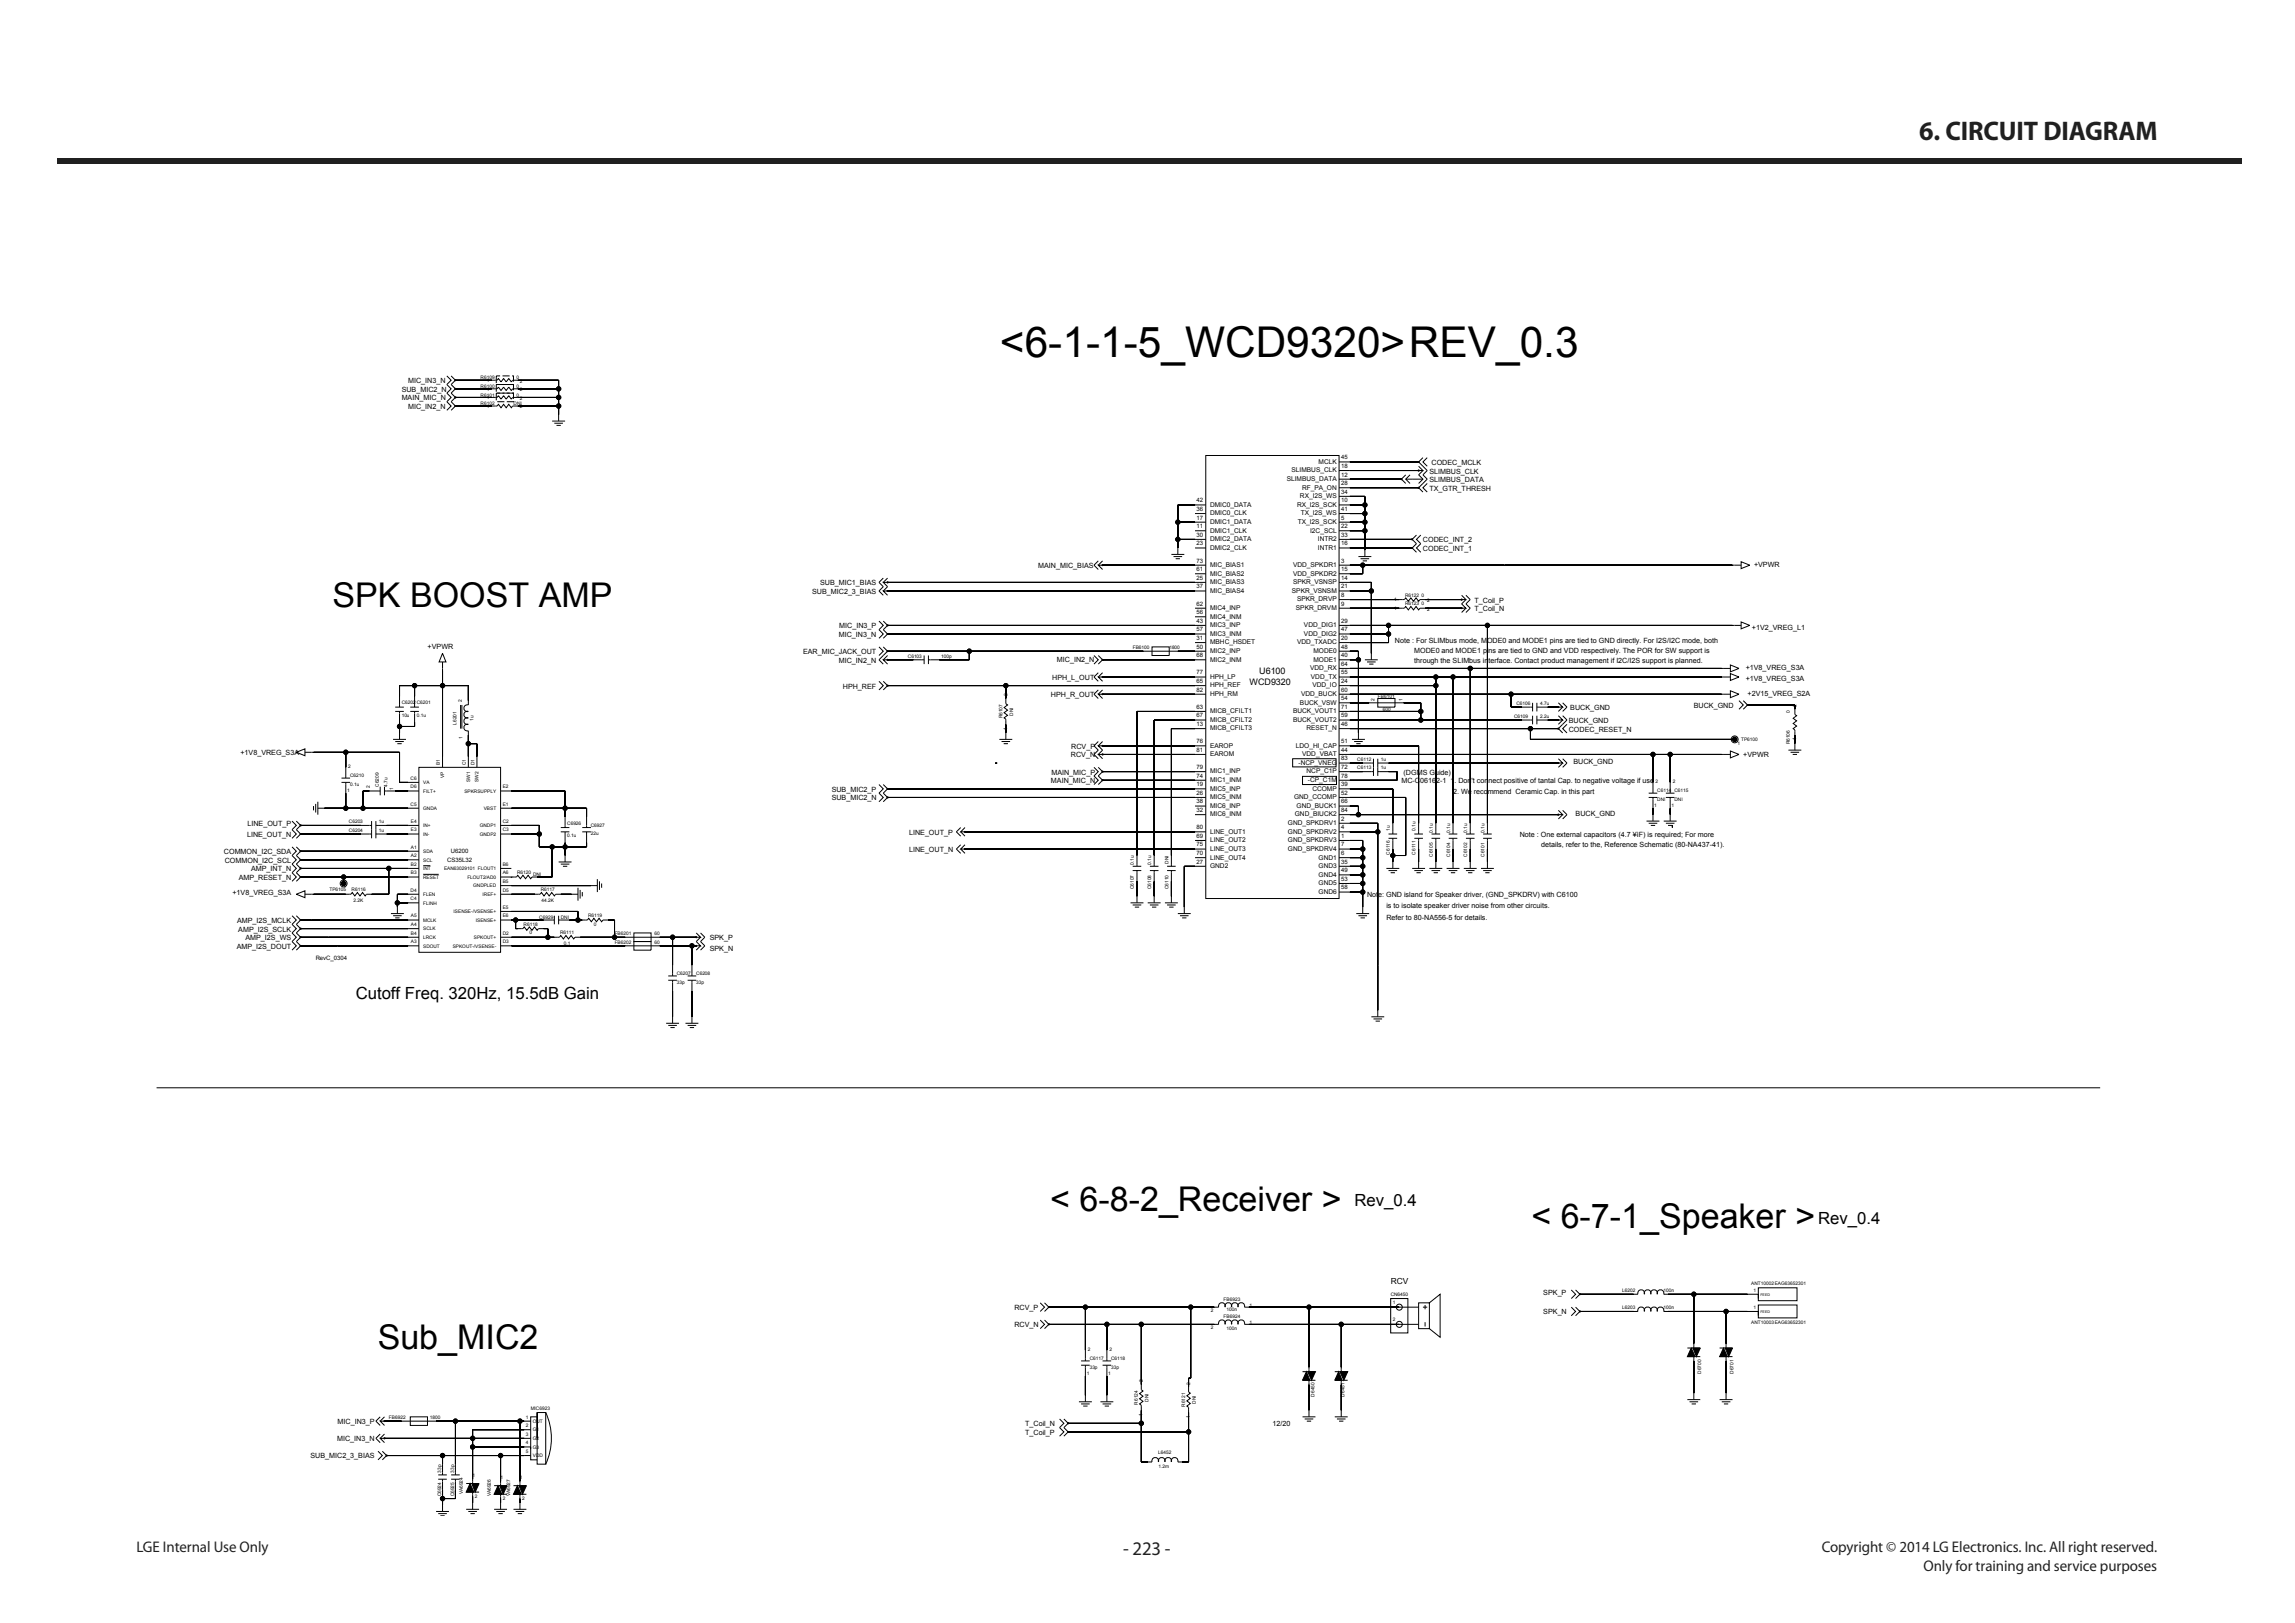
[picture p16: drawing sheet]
<svg xmlns="http://www.w3.org/2000/svg" width="420mm" height="297mm" viewBox="0 0 420 297" stroke-linecap="round" stroke-linejoin="round" font-family="sans-serif">
<defs><g id="words">
<text font-size="7.8" x="183.1" y="65.3">&lt;6-1-1-5_WCD9320&gt;REV_0.3</text>
<g font-size="6.2">
<text x="60.9" y="111.1">SPK BOOST AMP</text>
<text x="192.3" y="221.6">&lt; 6-8-2_Receiver &gt;</text>
<text x="280.4" y="224.8">&lt; 6-7-1_Speaker &gt;</text>
<text x="69.1" y="246.9">Sub_MIC2</text>
</g>
<text font-size="4.9" fill="#231f20" x="351.4" y="25.7">6. CIRCUIT DIAGRAM</text>
<text font-size="3.5" fill="#231f20" x="205.6" y="284.6">- 223 -</text>
<g font-size="3.1">
<text x="65.1" y="182.8">Cutoff Freq. 320Hz, 15.5dB Gain</text>
<text x="248" y="220.8">Rev_0.4</text>
<text x="332.9" y="224">Rev_0.4</text>
</g>
<g font-size="2.8" fill="#231f20">
<text x="25" y="284.1">LGE Internal Use Only</text>
<text x="333.5" y="284.1">Copyright © 2014 LG Electronics. Inc. All right reserved.</text>
<text x="352.2" y="287.5">Only for training and service purposes</text>
</g>
<g font-size="1.6">
<text x="228.8" y="125.3">WCD9320</text>
<text x="230.5" y="123.3">U6100</text>
</g>
<text font-size="1.5" x="254.6" y="235">RCV</text>
<g font-size="1.3">
<text x="73.5" y="71.7">SUB_MIC2_N</text>
<text x="74.7" y="70.1">MIC_IN3_N</text>
<text x="73.5" y="73.3">MAIN_MIC_N</text>
<text x="74.7" y="74.9">MIC_IN2_N</text>
<text x="261.7" y="89.8">TX_GTR_THRESH</text>
<text x="261.7" y="86.7">SLIMBUS_CLK</text>
<text x="261.7" y="88.2">SLIMBUS_DATA</text>
<text x="262.1" y="85.1">CODEC_MCLK</text>
<text x="260.5" y="99.3">CODEC_INT_2</text>
<text x="260.5" y="100.8">CODEC_INT_1</text>
<text x="150.1" y="107.1">SUB_MIC1_BIAS</text>
<text x="190.1" y="104">MAIN_MIC_BIAS</text>
<text x="321.1" y="103.8">+VPWR</text>
<text x="148.7" y="108.7">SUB_MIC2_3_BIAS</text>
<text x="270" y="111.9">T_Coil_N</text>
<text x="270" y="110.3">T_Coil_P</text>
<text x="78.3" y="118.8">+VPWR</text>
<text x="147" y="119.7">EAR_MIC_JACK_OUT</text>
<text x="153.6" y="116.6">MIC_IN3_N</text>
<text x="153.6" y="115">MIC_IN3_P</text>
<text x="255.4" y="117.8">Note : For SLIMbus mode, MODE0 and MODE1 pins are tied to GND directly. For I2S/I2C mode, both</text>
<text x="258.9" y="119.6">MODE0 and MODE1 pins are tied to GND and VDD respectively. The POR for SW support is</text>
<text x="320.7" y="115.2">+1V2_VREG_L1</text>
<text x="153.6" y="121.3">MIC_IN2_N</text>
<text x="192.6" y="124.5">HPH_L_OUT</text>
<text x="193.5" y="121.2">MIC_IN2_N</text>
<text x="258.9" y="121.4">through the SLIMbus interface. Contact product management if I2C/I2S support is planned.</text>
<text x="319.6" y="124.7">+1V8_VREG_S3A</text>
<text x="319.6" y="122.7">+1V8_VREG_S3A</text>
<text x="154.3" y="126">HPH_REF</text>
<text x="192.4" y="127.6">HPH_R_OUT</text>
<text x="287.5" y="130">BUCK_GND</text>
<text x="310.1" y="129.6">BUCK_GND</text>
<text x="319.9" y="127.4">+2V15_VREG_S2A</text>
<text x="196.1" y="137.1">RCV_P</text>
<text x="287.2" y="132.3">BUCK_GND</text>
<text x="287.2" y="133.9">CODEC_RESET_N</text>
<text x="44" y="138.2">+1V8_VREG_S3A</text>
<text x="192.4" y="143.4">MAIN_MIC_N</text>
<text x="192.5" y="141.8">MAIN_MIC_P</text>
<text x="196.1" y="138.6">RCV_N</text>
<text x="256.6" y="143.4">MC-C06162-1 1. Don't connect positive of tantal Cap. to negative voltage if use</text>
<text x="257" y="141.8">(DGMS Guide)</text>
<text x="288.1" y="139.8">BUCK_GND</text>
<text x="319.2" y="138.6">+VPWR</text>
<text x="152.3" y="144.9">SUB_MIC2_P</text>
<text x="152.3" y="146.5">SUB_MIC2_N</text>
<text x="266" y="145.3">2. We recommend Ceramic Cap. in this part</text>
<text x="288.4" y="149.3">BUCK_GND</text>
<text x="45.2" y="153.2">LINE_OUT_N</text>
<text x="45.3" y="151.2">LINE_OUT_P</text>
<text x="166.4" y="155.9">LINE_OUT_N</text>
<text x="166.4" y="152.8">LINE_OUT_P</text>
<text x="278.2" y="153.2">Note : One external capacitors (4.7 ¥ìF) is required; For more</text>
<text x="282.2" y="155">details, refer to the, Reference Schematic (80-NA437-41).</text>
<text x="41" y="156.3">COMMON_I2C_SDA</text>
<text x="41.1" y="157.9">COMMON_I2C_SCL</text>
<text x="43.7" y="161.1">AMP_RESET_N</text>
<text x="46" y="159.5">AMP_INT_N</text>
<text x="42.6" y="163.8">+1V8_VREG_S3A</text>
<text x="250.3" y="164.2">Note: GND island for Speaker driver, (GND_SPKDRV) with C6100</text>
<text x="253.8" y="166.2">is to isolate speaker driver noise from other circuits.</text>
<text x="43.3" y="173.7">AMP_I2S_DOUT</text>
<text x="43.4" y="168.9">AMP_I2S_MCLK</text>
<text x="43.6" y="170.5">AMP_I2S_SCLK</text>
<text x="44.9" y="172.1">AMP_I2S_WS</text>
<text x="129.9" y="172.1">SPK_P</text>
<text x="253.8" y="168.4">Refer to 80-NA556-5 for details.</text>
<text x="129.9" y="174.1">SPK_N</text>
<text x="185.7" y="239.8">RCV_P</text>
<text x="282.5" y="236.9">SPK_P</text>
<text x="185.7" y="242.9">RCV_N</text>
<text x="282.5" y="240.5">SPK_N</text>
<text x="61.7" y="263.8">MIC_IN3_N</text>
<text x="61.8" y="260.6">MIC_IN3_P</text>
<text x="187.7" y="261">T_Coil_N</text>
<text x="187.7" y="262.6">T_Coil_P</text>
<text x="232.9" y="261">12/20</text>
<text x="56.8" y="266.9">SUB_MIC2_3_BIAS</text>
</g>
<g font-size="1.2">
<text x="235.6" y="88">SLIMBUS_DATA</text>
<text x="236.5" y="86.5">SLIMBUS_CLK</text>
<text x="238.4" y="89.6">RF_PA_ON</text>
<text x="241.4" y="84.9">MCLK</text>
<text x="221.5" y="92.8">DMIC0_DATA</text>
<text x="221.5" y="94.3">DMIC0_CLK</text>
<text x="221.5" y="95.9">DMIC1_DATA</text>
<text x="237.5" y="92.8">RX_I2S_SCK</text>
<text x="237.6" y="95.9">TX_I2S_SCK</text>
<text x="238" y="91.2">RX_I2S_WS</text>
<text x="238.1" y="94.3">TX_I2S_WS</text>
<text x="221.5" y="97.5">DMIC1_CLK</text>
<text x="221.5" y="99.1">DMIC2_DATA</text>
<text x="221.5" y="100.6">DMIC2_CLK</text>
<text x="239.9" y="97.5">I2C_SCL</text>
<text x="241.3" y="99.1">INTR2</text>
<text x="241.3" y="100.6">INTR1</text>
<text x="221.5" y="103.8">MIC_BIAS1</text>
<text x="221.5" y="105.4">MIC_BIAS2</text>
<text x="221.5" y="106.9">MIC_BIAS3</text>
<text x="236.7" y="103.8">VDD_SPKDR1</text>
<text x="236.7" y="105.4">VDD_SPKDR2</text>
<text x="236.7" y="106.9">SPKR_VSNSP</text>
<text x="221.5" y="108.5">MIC_BIAS4</text>
<text x="221.5" y="111.6">MIC4_INP</text>
<text x="221.5" y="113.2">MIC4_INM</text>
<text x="236.5" y="108.5">SPKR_VSNSM</text>
<text x="237.3" y="111.6">SPKR_DRVM</text>
<text x="237.5" y="110.1">SPKR_DRVP</text>
<text x="221.5" y="114.8">MIC3_INP</text>
<text x="221.5" y="116.4">MIC3_INM</text>
<text x="221.5" y="117.9">MBHC_HSDET</text>
<text x="221.5" y="119.5">MIC2_INP</text>
<text x="237.5" y="117.9">VDD_TXADC</text>
<text x="238.7" y="114.8">VDD_DIG1</text>
<text x="238.7" y="116.4">VDD_DIG2</text>
<text x="240.5" y="119.5">MODE0</text>
<text x="221.5" y="124.2">HPH_LP</text>
<text x="221.5" y="125.8">HPH_REF</text>
<text x="221.5" y="121.1">MIC2_INM</text>
<text x="239.9" y="122.7">VDD_RX</text>
<text x="240" y="124.2">VDD_TX</text>
<text x="240.3" y="125.8">VDD_IO</text>
<text x="240.5" y="121.1">MODE1</text>
<text x="221.5" y="127.4">HPH_RM</text>
<text x="221.5" y="130.5">MICB_CFILT1</text>
<text x="236.7" y="130.5">BUCK_VOUT1</text>
<text x="238" y="129">BUCK_VSW</text>
<text x="238.2" y="127.4">VDD_BUCK</text>
<text x="221.5" y="132.1">MICB_CFILT2</text>
<text x="221.5" y="133.7">MICB_CFILT3</text>
<text x="221.5" y="136.8">EAROP</text>
<text x="236.7" y="132.1">BUCK_VOUT2</text>
<text x="237.3" y="136.8">LDO_HI_CAP</text>
<text x="239.2" y="133.7">RESET_N</text>
<text x="221.5" y="138.4">EAROM</text>
<text x="221.5" y="141.6">MIC1_INP</text>
<text x="221.5" y="143.1">MIC1_INM</text>
<text x="237.7" y="140">-NCP_VNEG</text>
<text x="238.4" y="138.4">VDD_VBAT</text>
<text x="239.2" y="141.6">NCP_C1P</text>
<text x="239.5" y="143.1">-CP_C1M</text>
<text x="221.5" y="144.7">MIC5_INP</text>
<text x="221.5" y="146.3">MIC5_INM</text>
<text x="221.5" y="147.9">MIC6_INP</text>
<text x="221.5" y="149.4">MIC6_INM</text>
<text x="236.9" y="146.3">GND_CCOMP</text>
<text x="237.1" y="149.4">GND_BIUCK2</text>
<text x="237.4" y="147.9">GND_BUCK1</text>
<text x="240.3" y="144.7">CCOMP</text>
<text x="221.5" y="152.6">LINE_OUT1</text>
<text x="221.5" y="155.7">LINE_OUT3</text>
<text x="221.5" y="154.2">LINE_OUT2</text>
<text x="235.8" y="151">GND_SPKDRV1</text>
<text x="235.8" y="152.6">GND_SPKDRV2</text>
<text x="235.8" y="154.2">GND_SPKDRV3</text>
<text x="235.8" y="155.7">GND_SPKDRV4</text>
<text x="221.5" y="157.3">LINE_OUT4</text>
<text x="221.5" y="158.9">GND2</text>
<text x="241.4" y="157.3">GND1</text>
<text x="241.4" y="158.9">GND3</text>
<text x="241.4" y="160.5">GND4</text>
<text x="241.4" y="162">GND5</text>
<text x="241.4" y="163.6">GND6</text>
</g>
<g font-size="1.1">
<text x="245.5" y="88.8">28</text>
<text x="245.5" y="87.2">12</text>
<text x="245.5" y="85.6">18</text>
<text x="245.5" y="84.1">45</text>
<text x="219" y="95.1">17</text>
<text x="219" y="93.5">36</text>
<text x="219" y="91.9">42</text>
<text x="245.5" y="95.1">5</text>
<text x="245.5" y="93.5">41</text>
<text x="245.5" y="91.9">10</text>
<text x="245.5" y="90.4">34</text>
<text x="219" y="99.8">23</text>
<text x="219" y="98.2">30</text>
<text x="219" y="96.7">11</text>
<text x="245.5" y="99.8">16</text>
<text x="245.5" y="98.2">33</text>
<text x="245.5" y="96.7">22</text>
<text x="219" y="106.1">25</text>
<text x="219" y="104.5">61</text>
<text x="219" y="107.7">37</text>
<text x="219" y="103">73</text>
<text x="245.5" y="107.7">21</text>
<text x="245.5" y="106.1">14</text>
<text x="245.5" y="104.5">15</text>
<text x="245.5" y="103">3</text>
<text x="219" y="114">43</text>
<text x="219" y="112.4">56</text>
<text x="219" y="110.8">62</text>
<text x="245.5" y="114">29</text>
<text x="245.5" y="110.8">9</text>
<text x="245.5" y="109.3">8</text>
<text x="219" y="118.7">50</text>
<text x="219" y="117.1">31</text>
<text x="219" y="115.6">57</text>
<text x="245.5" y="117.1">20</text>
<text x="245.5" y="115.6">47</text>
<text x="245.5" y="118.7">48</text>
<text x="219" y="120.3">68</text>
<text x="219" y="125">65</text>
<text x="219" y="123.4">77</text>
<text x="245.5" y="123.4">55</text>
<text x="245.5" y="121.9">64</text>
<text x="245.5" y="125">24</text>
<text x="245.5" y="120.3">40</text>
<text x="219" y="129.7">63</text>
<text x="219" y="131.3">67</text>
<text x="219" y="126.6">82</text>
<text x="245.5" y="131.3">59</text>
<text x="245.5" y="129.7">71</text>
<text x="245.5" y="128.1">54</text>
<text x="245.5" y="126.6">60</text>
<text x="219" y="137.6">81</text>
<text x="219" y="136">76</text>
<text x="219" y="132.9">13</text>
<text x="245.5" y="136">51</text>
<text x="245.5" y="137.6">44</text>
<text x="245.5" y="132.9">46</text>
<text x="219" y="143.9">19</text>
<text x="219" y="142.3">74</text>
<text x="219" y="140.7">79</text>
<text x="245.5" y="142.3">78</text>
<text x="245.5" y="140.7">72</text>
<text x="245.5" y="139.2">83</text>
<text x="245.5" y="143.9">39</text>
<text x="219" y="148.6">32</text>
<text x="219" y="147">38</text>
<text x="219" y="145.5">26</text>
<text x="245.5" y="148.6">84</text>
<text x="245.5" y="147">66</text>
<text x="245.5" y="145.5">52</text>
<text x="219" y="153.3">69</text>
<text x="219" y="154.9">75</text>
<text x="219" y="151.8">80</text>
<text x="245.5" y="154.9">7</text>
<text x="245.5" y="153.3">1</text>
<text x="245.5" y="151.8">4</text>
<text x="245.5" y="150.2">2</text>
<text x="81.9" y="157.8">CS35L32</text>
<text x="82.6" y="156.2">U6200</text>
<text x="219" y="158.1">27</text>
<text x="219" y="156.5">70</text>
<text x="245.5" y="161.2">53</text>
<text x="245.5" y="159.6">49</text>
<text x="245.5" y="158.1">35</text>
<text x="245.5" y="156.5">6</text>
<text x="245.5" y="162.8">58</text>
<text x="57.8" y="175.7">RevC_0304</text>
</g>
<g font-size=".9">
<text x="88" y="69.4">R6109</text>
<text x="88" y="71">R6100</text>
<text x="89.1" y="69.9">1</text>
<text x="89.1" y="71.5">1</text>
<text x="94.5" y="69.4">0</text>
<text x="94.5" y="71">0</text>
<text x="95.2" y="70">2</text>
<text x="95.2" y="71.6">2</text>
<text x="88" y="72.6">R6101</text>
<text x="88" y="74.2">R6102</text>
<text x="89.1" y="73.1">1</text>
<text x="89.1" y="74.6">1</text>
<text x="94" y="74.2">DNI</text>
<text x="94.5" y="72.6">0</text>
<text x="95.2" y="73.2">2</text>
<text x="95.2" y="74.8">2</text>
<text x="255.2" y="110.1">1</text>
<text x="255.2" y="111.6">1</text>
<text x="257.2" y="109.2">R6122 0</text>
<text x="257.2" y="110.8">R6123 0</text>
<text x="261.3" y="110.2">2</text>
<text x="261.3" y="111.8">2</text>
<text x="207.4" y="118.8">FB6100</text>
<text x="214.1" y="118.8">1800</text>
<text x="166.2" y="120.3">C6103</text>
<text x="172.3" y="120.3">100p</text>
<text x="73.5" y="128.9">C6202 C6201</text>
<text x="73.5" y="131.2">10u</text>
<text x="76.3" y="131.2">0.1u</text>
<text x="84.6" y="128.5" transform="rotate(-90 84.6 128.5)">2</text>
<text x="86.7" y="131.9" transform="rotate(-90 86.7 131.9)">1u</text>
<text x="183.5" y="131.5" transform="rotate(-90 183.5 131.5)">R6107</text>
<text x="184.5" y="127.4" transform="rotate(-90 184.5 127.4)">2</text>
<text x="185.5" y="131" transform="rotate(-90 185.5 131)">DNI</text>
<text x="251.6" y="128.2" transform="rotate(-90 251.6 128.2)">2</text>
<text x="252.3" y="127.8">FB6101</text>
<text x="253.1" y="130.2">600</text>
<text x="256.7" y="128.2" transform="rotate(-90 256.7 128.2)">1</text>
<text x="277.2" y="131.4">C6109</text>
<text x="277.6" y="129">C6106</text>
<text x="282" y="131.4">2.2u</text>
<text x="282" y="129">4.7u</text>
<text x="327.7" y="130.4" transform="rotate(-90 327.7 130.4)">0</text>
<text x="328.9" y="129.4" transform="rotate(-90 328.9 129.4)">2</text>
<text x="83.5" y="132.6" transform="rotate(-90 83.5 132.6)">L6201</text>
<text x="84.7" y="135.3" transform="rotate(-90 84.7 135.3)">1</text>
<text x="184.4" y="133.5" transform="rotate(-90 184.4 133.5)">1</text>
<text x="318.1" y="136.4">1</text>
<text x="318.8" y="135.6">TP6100</text>
<text x="327.7" y="136.2" transform="rotate(-90 327.7 136.2)">R6106</text>
<text x="328.8" y="135.5" transform="rotate(-90 328.8 135.5)">1</text>
<text x="63.8" y="140.6">2</text>
<text x="64.1" y="142.2">C6210</text>
<text x="64.1" y="143.8">0.1u</text>
<text x="69.4" y="144" transform="rotate(-90 69.4 144)">C6209</text>
<text x="71" y="144" transform="rotate(-90 71 144)">4.7u</text>
<text x="75.2" y="142.7">C6</text>
<text x="77.5" y="143.5">VA</text>
<text x="80.5" y="140" transform="rotate(-90 80.5 140)">B1</text>
<text x="81.3" y="142.4" transform="rotate(-90 81.3 142.4)">VP</text>
<text x="85.3" y="140" transform="rotate(-90 85.3 140)">C1</text>
<text x="86.1" y="143.1" transform="rotate(-90 86.1 143.1)">SW1</text>
<text x="86.8" y="140" transform="rotate(-90 86.8 140)">D1</text>
<text x="87.6" y="143.1" transform="rotate(-90 87.6 143.1)">SW2</text>
<text x="248.5" y="140.8">C6113</text>
<text x="248.5" y="139.2">C6112</text>
<text x="252.8" y="140.8">1u</text>
<text x="252.8" y="139.2">1u</text>
<text x="303.1" y="143.4">2</text>
<text x="306.2" y="143.4">2</text>
<text x="63.5" y="144.9">1</text>
<text x="67.7" y="144.3" transform="rotate(-90 67.7 144.3)">2</text>
<text x="72" y="144.5" transform="rotate(-90 72 144.5)">1</text>
<text x="75.2" y="144.3">D6</text>
<text x="75.2" y="147.4">C5</text>
<text x="77.5" y="148.2">GNDA</text>
<text x="77.5" y="145.1">FILT+</text>
<text x="85" y="145.1">SPKRSUPPLY</text>
<text x="88.6" y="148.2">VBST</text>
<text x="92" y="144.3">E2</text>
<text x="92" y="147.4">E1</text>
<text x="302.9" y="147.7">1</text>
<text x="303.4" y="145">C6114 C6115</text>
<text x="303.4" y="146.6">DNI</text>
<text x="306" y="147.7">1</text>
<text x="306.6" y="146.6">DNI</text>
<text x="63.9" y="152.2">C6204</text>
<text x="63.9" y="150.7">C6203</text>
<text x="69.4" y="152.2">1u</text>
<text x="69.4" y="150.7">1u</text>
<text x="75.2" y="155.3">A1</text>
<text x="75.2" y="152.2">E3</text>
<text x="75.2" y="150.6">E4</text>
<text x="77.5" y="151.4">IN+</text>
<text x="77.5" y="153">IN-</text>
<text x="87.8" y="151.4">GNDP1</text>
<text x="87.8" y="153">GNDP2</text>
<text x="92" y="150.6">C2</text>
<text x="92" y="152.2">C3</text>
<text x="103.8" y="153.3">0.1u</text>
<text x="103.8" y="150.9">C6926</text>
<text x="108.2" y="152.9">22u</text>
<text x="108.2" y="151.3">C6927</text>
<text x="254.4" y="152.1" transform="rotate(-90 254.4 152.1)">1u</text>
<text x="259.2" y="152" transform="rotate(-90 259.2 152)">0.1u</text>
<text x="262.3" y="152.4" transform="rotate(-90 262.3 152.4)">0.1u</text>
<text x="265.5" y="152.4" transform="rotate(-90 265.5 152.4)">0.1u</text>
<text x="268.6" y="152.4" transform="rotate(-90 268.6 152.4)">0.1u</text>
<text x="271.8" y="152.4" transform="rotate(-90 271.8 152.4)">0.1u</text>
<text x="75.2" y="158.5">B2</text>
<text x="75.2" y="160">B3</text>
<text x="75.2" y="156.9">A2</text>
<text x="77.5" y="156.1">SDA</text>
<text x="77.5" y="157.7">SCL</text>
<text x="77.5" y="160.8">RESET</text>
<text x="77.5" y="159.3">INT</text>
<text x="81.3" y="159.3">EAN63029101 FLOUT1</text>
<text x="85.6" y="160.8">FLOUT2/AD0</text>
<text x="92" y="161.6">B5</text>
<text x="92" y="160">A6</text>
<text x="92" y="158.5">B6</text>
<text x="94.7" y="160">R6120</text>
<text x="97.6" y="160.4">DNI</text>
<text x="207.6" y="158.3" transform="rotate(-90 207.6 158.3)">0.1u</text>
<text x="210.7" y="158.3" transform="rotate(-90 210.7 158.3)">0.1u</text>
<text x="213.9" y="158.1" transform="rotate(-90 213.9 158.1)">DNI</text>
<text x="254.4" y="156.4" transform="rotate(-90 254.4 156.4)">C6116</text>
<text x="259.2" y="156.4" transform="rotate(-90 259.2 156.4)">C6111</text>
<text x="262.3" y="156.8" transform="rotate(-90 262.3 156.8)">C6105</text>
<text x="265.5" y="156.8" transform="rotate(-90 265.5 156.8)">C6104</text>
<text x="268.6" y="156.8" transform="rotate(-90 268.6 156.8)">C6102</text>
<text x="271.8" y="156.8" transform="rotate(-90 271.8 156.8)">C6101</text>
<text x="60.3" y="163">TP6105</text>
<text x="64.4" y="163.1">R6116</text>
<text x="64.7" y="165.1">2.2K</text>
<text x="75.2" y="163.2">D4</text>
<text x="75.2" y="164.8">C4</text>
<text x="75.2" y="167.9">A5</text>
<text x="77.5" y="165.5">FLINH</text>
<text x="77.5" y="164">FLEN</text>
<text x="83.1" y="167.1">ISENSE-/VSENSE+</text>
<text x="86.6" y="162.4">GNDPLED</text>
<text x="88.4" y="164">IREF+</text>
<text x="92" y="166.3">E5</text>
<text x="92" y="167.9">E6</text>
<text x="92" y="163.2">D5</text>
<text x="99" y="163.1">R6117</text>
<text x="99.1" y="165.1">44.2K</text>
<text x="107.7" y="167.8">R6119</text>
<text x="207.6" y="162.7" transform="rotate(-90 207.6 162.7)">C6107</text>
<text x="210.7" y="162.7" transform="rotate(-90 210.7 162.7)">C6108</text>
<text x="213.9" y="162.7" transform="rotate(-90 213.9 162.7)">C6110</text>
<text x="75.2" y="172.6">A3</text>
<text x="75.2" y="171.1">B4</text>
<text x="75.2" y="169.5">A4</text>
<text x="77.5" y="170.3">SCLK</text>
<text x="77.5" y="171.8">LRCK</text>
<text x="77.5" y="173.4">SDOUT</text>
<text x="77.5" y="168.7">MCLK</text>
<text x="82.9" y="173.4">SPKOUT-/VSENSE-</text>
<text x="86.7" y="171.8">SPKOUT+</text>
<text x="87.1" y="168.7">ISENSE+</text>
<text x="92" y="171.1">D2</text>
<text x="92" y="172.6">D3</text>
<text x="95.9" y="169.4">R6118</text>
<text x="96.9" y="171">0</text>
<text x="98.7" y="168.2">C6929</text>
<text x="102.6" y="171">R6111</text>
<text x="102.7" y="168.2">DNI</text>
<text x="103.2" y="173">0.1</text>
<text x="105.6" y="168.7">1</text>
<text x="108.7" y="169.4">0</text>
<text x="112.5" y="172.7">FB6202</text>
<text x="112.5" y="171.1">FB6201</text>
<text x="119.8" y="172.7">60</text>
<text x="119.8" y="171.1">60</text>
<text x="123.9" y="178.5">C6207</text>
<text x="127.5" y="178.5">C6208</text>
<text x="123.9" y="180">33p</text>
<text x="127.5" y="180">33p</text>
<text x="224" y="238.1">FB6923</text>
<text x="224.6" y="240">100n</text>
<text x="228.8" y="239.1">1</text>
<text x="254.6" y="237.1">CN6450</text>
<text x="255" y="238.7">1</text>
<text x="297" y="236.5">L6202</text>
<text x="297" y="239.6">L6203</text>
<text x="304.6" y="236.5">100n</text>
<text x="304.6" y="239.6">100n</text>
<text x="320.6" y="235.2">ANT10002EAG63652301</text>
<text x="321" y="239.5">1</text>
<text x="321" y="236.4">1</text>
<text x="221.7" y="240.1">2</text>
<text x="221.7" y="243.2">2</text>
<text x="224" y="241.3">FB6924</text>
<text x="224.6" y="243.5">100n</text>
<text x="228.8" y="242.3">1</text>
<text x="255" y="241.8">2</text>
<text x="320.6" y="242.3">ANT10003EAG63652301</text>
<text x="198.9" y="251.6">1</text>
<text x="199.2" y="247.3">2</text>
<text x="199.5" y="250.5">33p</text>
<text x="199.5" y="248.9">C6117</text>
<text x="202.9" y="251.6">1</text>
<text x="203.1" y="247.3">2</text>
<text x="203.4" y="250.5">33p</text>
<text x="203.4" y="248.9">C6118</text>
<text x="311.4" y="251.4" transform="rotate(-90 311.4 251.4)">D6700</text>
<text x="317.4" y="251.4" transform="rotate(-90 317.4 251.4)">D6701</text>
<text x="97.2" y="258">MIC6923</text>
<text x="208.3" y="257.1" transform="rotate(-90 208.3 257.1)">R6124</text>
<text x="209.3" y="253" transform="rotate(-90 209.3 253)">2</text>
<text x="210.3" y="256.5" transform="rotate(-90 210.3 256.5)">DNI</text>
<text x="217" y="257.4" transform="rotate(-90 217 257.4)">R6121</text>
<text x="217.9" y="253.4" transform="rotate(-90 217.9 253.4)">2</text>
<text x="219" y="256.9" transform="rotate(-90 219 256.9)">DNI</text>
<text x="240.7" y="255.6" transform="rotate(-90 240.7 255.6)">D6450</text>
<text x="246.2" y="255.6" transform="rotate(-90 246.2 255.6)">D6451</text>
<text x="71.2" y="259.7">FB6922</text>
<text x="78.7" y="259.7">1800</text>
<text x="96.3" y="262.8">3</text>
<text x="96.3" y="261.2">2</text>
<text x="96.3" y="259.6">1</text>
<text x="97.5" y="260.4">OUT</text>
<text x="97.5" y="262">G1</text>
<text x="97.5" y="263.6">G2</text>
<text x="209.2" y="259.1" transform="rotate(-90 209.2 259.1)">1</text>
<text x="217.8" y="259.5" transform="rotate(-90 217.8 259.5)">1</text>
<text x="80.8" y="269.5" transform="rotate(-90 80.8 269.5)">33p</text>
<text x="83.2" y="269.5" transform="rotate(-90 83.2 269.5)">33p</text>
<text x="96.3" y="265.9">5</text>
<text x="96.3" y="264.3">4</text>
<text x="97.5" y="265.1">G3</text>
<text x="97.5" y="266.7">VDD</text>
<text x="212" y="266.1">L6452</text>
<text x="212.1" y="268.7">1.2m</text>
<text x="80.8" y="273.9" transform="rotate(-90 80.8 273.9)">C6924</text>
<text x="83.2" y="273.9" transform="rotate(-90 83.2 273.9)">C6925</text>
<text x="84.7" y="273.5" transform="rotate(-90 84.7 273.5)">VA6924</text>
<text x="86.5" y="270.3">1</text>
<text x="86.9" y="274.1">2</text>
<text x="89.8" y="273.9" transform="rotate(-90 89.8 273.9)">VA6926</text>
<text x="91.6" y="270.6">1</text>
<text x="92" y="274.5">2</text>
<text x="93.4" y="273.9" transform="rotate(-90 93.4 273.9)">VA6927</text>
<text x="95.2" y="270.6">1</text>
<text x="95.6" y="274.5">2</text>
</g>
<g font-size=".7">
<text x="322.3" y="237.1">FEED</text>
<text x="322.3" y="240.3">FEED</text>
</g>
</g></defs>
<path d="M10.4 29h400v1h-400z" fill="#231f20"/>
<g fill="none" stroke="#000" stroke-width=".18">
<path d="M81.8 68.8l.8 .8-.8 .8 .8 .8-.8 .7 .8 .8-.8 .8 .8 .8-.8 .8M82.6 68.8l.8 .8-.8 .8 .8 .8-.8 .7 .8 .8-.8 .8 .8 .8-.8 .8M90.1 74.3h-6.7h7.6l.3-.3 .4 .6 .5-.6 .5 .6 .4-.6 .5 .6 .2-.3h8.5M90.1 69.6h-6.7h7.6M90.1 71.2h-6.7h7.6M90.1 72.7h-6.7h7.6M93.8 69.6h8.5M93.8 71.2h8.5M93.8 72.7h8.5M94.8 74.3h7.5M94.8 71.2h7.5M94.8 72.7h7.5"/>
<path d="M94.8 69.6h7.5M101.1 77.1h2.4M101.5 77.5h1.6M101.9 77.9h.8M102.3 74.3v2.8M102.3 71.2v1.5M102.3 69.6v1.6M102.3 72.7v1.6M215.6 95.6h3.2M215.6 98.7h3.2M215.6 92.4h3.2M215.6 92.4h5.1"/>
<path d="M215.6 95.6h5.1M215.6 98.7h5.1M215.6 98.7v2.8M215.6 95.6v3.1M215.6 92.4v3.2M215.6 92.4v6.3M218.8 94h1.9M218.8 97.1h1.9M220.7 83.4h24.5v81h-24.5zM245.2 89.3h14.5h-12.6M245.2 98.7h13.3h-11.4M245.2 84.5h14.5h-12.6"/>
<path d="M245.2 90.8h4.7M245.2 92.4h4.7M245.2 94h4.7M245.2 95.6h4.7M245.2 97.1h4.7M245.2 86.1h14.5M245.2 87.7h11.4M247.1 86.1h12.6M247.1 97.1h2.8M247.1 95.6h2.8M247.1 94h2.8M247.1 92.4h2.8"/>
<path d="M247.1 90.8h2.8M247.1 87.7h9.5M249.9 90.8v1.6M249.9 92.4v1.6M249.9 94v1.6M249.9 95.6v1.5M249.9 97.1v3.6M256.6 87.7h.1M257.4 86.9l-.8 .8 .8 .8M257.4 87.7h3.1M258.1 86.9l-.7 .8 .7 .8M259.3 97.9l-.8 .8 .8 .8-.8 .8 .8 .8"/>
<path d="M259.7 85.3l.8 .8h-.8M259.7 86.1h.1M260.1 97.9l-.8 .8 .8 .8-.8 .8 .8 .8M260.5 86.1l-.8 .8 .8 .8-.8 .8M260.5 83.8l-.8 .7 1.6 1.6-.8 .8 .8 .8-1.6 1.6 .8 .8M261.3 88.5l-.8 .8 .8 .8M261.3 83.8l-.8 .7 .8 .8M81 119.6l.6 1.5h-1.2zM160.9 118.4l.8 .8-.8 .8M160.9 113.7l.8 .8-.8 .7 .8 .8-.8 .8M161.7 118.4l.8 .8-1.6 1.6 .8 .7M161.7 105.8l-.8 .8 .8 .8-.8 .8 .8 .7"/>
<path d="M161.7 113.7l.8 .8-.8 .7 .8 .8-.8 .8M162.5 106.6h-.8l.8 .8-.8 .8M162.5 106.6h.1M162.5 105.8l-.8 .8M162.5 120l-.8 .8M162.5 108.2h-.8l.8 .7M162.5 108.2h.1M162.5 108.2h56.3M162.5 106.6h56.3M162.5 108.2h58.2M162.5 106.6h58.2M169.2 120v1.5"/>
<path d="M170 120v1.5M177.5 119.2h31.8M177.5 119.2v1.6M177.5 119.2h-15h58.2M200.3 120l.8 .8-.8 .7M201.1 120l.8 .8-.8 .7M201.1 102.7l-.8 .7 .8 .8M201.9 103.4h-.8l.8 .8M201.9 103.4h.1M201.9 102.7l-.8 .7M201.9 103.4h16.9M201.9 103.4h18.8"/>
<path d="M210.9 118.4h3.2v1.6h-3.2zM214.5 101.5h2.3M214.8 101.9h1.6M215.2 102.3h.8M215.6 119.2h3.2M218.8 114.5h-56.3h58.2M218.8 116h-56.3h58.2M218.8 111.3h1.9M218.8 105h1.9M218.8 100.3h1.9M218.8 112.9h1.9M218.8 117.6h1.9"/>
<path d="M245.2 109.7h11.9l.3-.3 .4 .7 .5-.7 .5 .7 .4-.7 .5 .7 .3-.4h7.6M245.2 111.3h11.9l.3-.3 .4 .6 .5-.6 .5 .6 .4-.6 .5 .6 .3-.3h7.6M245.2 119.2h3.5h-1.6h1.6v1.6M245.2 100.3h13.3h-11.4M245.2 103.4h73.6M245.2 108.2h5.9M245.2 105h4.3M245.2 106.6h5.9M245.2 114.5h73.6M245.2 116h9M245.2 117.6h9M247.1 117.6h7.1"/>
<path d="M247.1 114.5h7.1M247.1 116h7.1M247.1 106.6h4M247.1 108.2h4M247.1 109.7h9.1M247.1 111.3h9.1M247.1 105h2.4M247.1 103.4h2.4M248.7 101.9h2.4M249.1 102.3h1.6M249.5 103.4h67.7M249.5 103.4v1.6"/>
<path d="M249.5 102.7h.8M249.9 100.7v1.2M251.1 106.6v1.6M251.1 108.2v11.4M251.1 119.6v1.2M254.2 116v1.6M254.2 114.5v1.5M254.2 114.5h18.1M260.9 111.3h6.7M260.9 109.7h6.7M267.6 108.9l.8 .8h-.8M267.6 109.7h.1"/>
<path d="M267.6 111.3h.1M268.4 108.9l.8 .8-.8 .8 .8 .8-.8 .8M268.4 109.7l-.8 .8 .8 .8h-.8M268.4 111.3l-.8 .8M272.3 114.5h44.9M272.3 114.5v36.2M272.3 114.5v38.1M318.8 102.8l1.5 .6-1.5 .7zM318.8 113.8l1.5 .7-1.5 .6zM54.3 137.7l1.5-.6v1.2zM57.4 137.7h5.9M63.3 137.7v2.7"/>
<path d="M63.3 137.7v4.7M63.3 137.7h9.8M72 135.3h2.3M72.4 130.2h1.5M72.4 129.4h1.5M72.4 135.7h1.5M72.8 136.1h.7M73.1 133h2.8M73.1 125.5h2.8M73.1 125.5h12.6M73.1 133v2.3M73.1 130.2v2.8"/>
<path d="M73.1 137.7v5.5M73.1 125.5v3.9M73.1 137.7h-17.3M75.1 130.2h1.6M75.1 129.4h1.6M75.9 130.2v2.8M75.9 125.5v3.9M75.9 125.5h5.1M81 125.5h4.7M81 125.5v13M81 122.7v2.8M81 121.1v19.3"/>
<path d="M84.3 129v4.4M84.6 129v4.4M85.7 136.1h1.6M85.7 125.5v3.5a.62 .62 0 0 0-.8 .6 .62 .62 0 0 0 .8 .6 .62 .62 0 0 0-.8 .6 .62 .62 0 0 0 .8 .6 .62 .62 0 0 0-.8 .6 .62 .62 0 0 0 .8 .6 .62 .62 0 0 0-.8 .6 .62 .62 0 0 0 .8 .5v2.4M85.7 125.5v2.7M85.7 136.1v2.4M85.7 136.1v4.3M87.3 136.1v2.4M87.3 136.1v4.3M160.9 124.7l.8 .8-.8 .8M161.7 124.7l.8 .8-.8 .8M162.5 120.8h-.8l.8 .7"/>
<path d="M162.5 120.8h.1M162.5 120.8h4.7M162.5 120.8h6.7M170 120.8h7.5M171.9 120.8h5.6M183 135.3h2.3M183.4 135.7h1.5M183.7 136.1h.8M184.1 125.5h34.7M184.1 125.5v3.3l.4 .2-.7 .5 .7 .5-.7 .4 .7 .5-.7 .5 .3 .2v3.7M184.1 125.5h-21.6h58.2M184.1 125.5v2.3"/>
<path d="M201.1 123.1l-.8 .8 .8 .8M201.1 135.7l-.8 .8 .8 .8-.8 .8 .8 .8M201.1 126.3l-.8 .8 .8 .7M201.9 123.9h-.8l.8 .8M201.9 123.9h.1M201.9 123.1l-.8 .8M201.9 136.5h-.8l.8 .8-.8 .8M201.9 136.5h.1M201.9 138.1h-.8l.8 .8M201.9 138.1h.1M201.9 127.1h-.8l.8 .7M201.9 127.1h.1"/>
<path d="M201.9 135.7l-.8 .8M201.9 126.3l-.8 .8M201.9 136.5h16.9M201.9 138.1h16.9M201.9 127.1h16.9M201.9 123.9h16.9M201.9 123.9h18.8M201.9 127.1h18.8M201.9 138.1h18.8M201.9 136.5h18.8M208.2 130.2h10.6M208.2 130.2h12.5"/>
<path d="M208.2 130.2v26.4M208.2 130.2v28.3M211.3 131.8h7.5M211.3 131.8h9.4M211.3 131.8v24.8M211.3 131.8v26.7M214.5 133.4v23.2M214.5 133.4v25.1M214.5 133.4h4.3M214.5 133.4h6.2M218.8 120.8h-16.9h18.8M236.7 138.9h7.9v1.5h-7.9z"/>
<path d="M245.2 120.8h3.5M245.2 133.4h40.1h-5.1M245.2 123.9h71.6M245.2 125.5h17.7M245.2 127.1h71.6M245.2 131.8h35.4M245.2 130.2h14.9M245.2 138.1h71.6M245.2 136.5h14.5M245.2 122.3h71.6M245.2 128.6h14.9M245.2 139.6h6.3"/>
<path d="M247.1 138.1h55.5M247.1 131.8h13M247.1 130.2h13M247.1 125.5h15.8M247.1 123.9h15.8M247.1 139.6h2.4M247.1 136.5h12.6M247.1 128.6h3.6M247.1 122.3h22.1M247.1 127.1h29.5M247.1 133.4h33.1M247.5 135.3h2.4"/>
<path d="M247.9 135.7h1.6M248.3 136.1h.8M248.7 120.8v13.3M248.7 134.1v1.2M249.9 120.8h2.3M250.3 121.2h1.5M250.7 121.5h.8M251.5 138.9v3.1M252.2 138.9v3.1M252.2 139.6h33.1M252.2 127.8h3.2v1.6h-3.2zM254.2 139.6h31.1"/>
<path d="M257 128.6h3.1M259.7 136.5v14.2M259.7 136.5v16.1M260.1 130.2v1.6M260.1 128.6v1.6M260.1 131.8h18.5M262.9 123.9v1.6M262.9 125.5v25.2M262.9 125.5v27.1M262.9 123.9h3.1M266 123.9h49.2M266 123.9v26.8"/>
<path d="M266 123.9v28.7M269.2 122.3h46M269.2 122.3v28.4M269.2 122.3v30.3M276.6 127.1h38.6M276.6 129.4h4M276.6 127.1v2.3M280.2 135.3h37.4M280.2 133.4v1.9M280.6 128.6v1.6M280.6 131v1.6M281.4 128.6v1.6"/>
<path d="M281.4 131v1.6M281.4 131.8h3.9M281.4 129.4h3.9M285.3 138.9l.8 .7h-.8M285.3 139.6h.1M285.3 128.6l.8 .8h-.8M285.3 129.4h.1M285.3 131l.8 .8h-.8M285.3 131.8h.1M286.1 131l.8 .8-1.6 1.6 .8 .7M286.1 138.9l.8 .7-.8 .8M286.1 128.6l.8 .8-.8 .8"/>
<path d="M286.1 139.6l-.8 .8M286.1 129.4l-.8 .8M286.1 131.8l-.8 .8M286.9 132.6l-.8 .8 .8 .7M302.6 138.1v5.1M302.6 138.1v7.1M302.6 138.1h3.2M305.8 138.1h9.4M305.8 138.1v5.1M305.8 138.1v7.1M316.8 123.3l1.6 .6-1.6 .6zM316.8 137.4l1.6 .7-1.6 .6z"/>
<path d="M316.8 126.4l1.6 .7-1.6 .6zM316.8 121.7l1.6 .6-1.6 .7zM317.6 135.3h.1M317.6 135.1v.4M318.4 128.2l.8 .8-.8 .8M319.2 128.2l.7 .8-.7 .8M319.9 129h8.7zM327.4 137.3h2.4M327.8 137.7h1.6M328.2 138.1h.8M328.6 129v1.8l.3 .2-.6 .5 .6 .4-.6 .5 .6 .5-.6 .5 .3 .2v3.7M53.5 150.3l.8 .8-.8 .8 .8 .7-.8 .8"/>
<path d="M53.5 155l.8 .8-.8 .8 .8 .8-.8 .7 .8 .8-.8 .8 .8 .8-.8 .8M54.3 150.3l.7 .8-.7 .8 .7 .7-.7 .8M54.3 155l.7 .8-.7 .8 .7 .8-.7 .7 .7 .8-.7 .8 .7 .8-.7 .8M57.4 147.5v.8M57.8 147.1v1.6M58.2 146.7v2.4M58.2 147.9h1.2M59.4 147.9h3.9M59.4 147.9h17.3M62.5 142.4h1.6M62.5 143.2h1.6M63.3 147.9h3.2"/>
<path d="M63.3 145.2v2.7M63.3 143.2v4.7M66.1 152.6h-11.1h13M66.1 151.1h-11.1h13M66.5 144.8v3.1M66.5 147.9h8.2M66.5 144.8h3.1M68 150.3v3.1M68.8 152.6h7.9M68.8 151.1h7.9M68.8 150.3v3.1M69.6 144v1.6"/>
<path d="M70.4 144.8h6.3M70.4 144v1.6M70.8 151.1h3.9M70.8 152.6h3.9M71.2 158.9v4.8M71.2 158.9h-16.2h21.7M71.2 158.9h3.5M72.4 144.8h2.3M73.1 143.2h3.6M74.7 157.4h-19.7h21.7M74.7 155.8h-19.7h21.7M76.7 140.4h14.9v33.9h-14.9z"/>
<path d="M77.5 158.4h1.3M91.6 152.6h7.1M91.6 158.9h2M91.6 151.1h7.1M91.6 144.8h11.9M91.6 147.9h15.8M93.6 152.6h5.1M93.6 151.1h5.1M93.6 144.8h9.9M93.6 147.9h9.9M98.7 151.1v1.5M98.7 152.6v2.4"/>
<path d="M98.7 155h2.4M98.7 155h8.7M101.1 155v5.5M101.1 155h2.4M102.3 157.8h2.3M102.7 151.5h1.5M102.7 152.2h1.5M102.7 158.1h1.5M103.1 158.5h.7M103.5 155h3.9M103.5 147.9h3.9M103.5 155v2.8"/>
<path d="M103.5 152.2v2.8M103.5 147.9v3.6M103.5 144.8v3.1M106.6 151.5h1.6M106.6 152.2h1.6M107.4 152.2v2.8M107.4 147.9v3.6M160.9 143.6l.8 .8-.8 .8 .8 .7-.8 .8M161.7 143.6l.8 .8-.8 .8 .8 .7-.8 .8M175.9 155.4l.8 .8M175.9 154.6l-.8 .8 .8 .8M175.9 152.2l.8 .8"/>
<path d="M175.9 151.5l-.8 .7 .8 .8M176.7 154.6l-.8 .8h.8M176.7 155.4h.1M176.7 155.4h42.1M176.7 152.2h42.1M176.7 152.2h44M176.7 155.4h44M176.7 151.5l-.8 .7h.8M176.7 152.2h.1M200.3 140.4l.8 .8-.8 .8 .8 .8-.8 .8M201.1 140.4l.8 .8-.8 .8 .8 .8-.8 .8M207.4 159.3h1.5"/>
<path d="M207.4 158.5h1.5M208.2 159.3v4.8M210.5 159.3h1.6M210.5 158.5h1.6M211.3 159.3v4.8M213.7 159.3h1.5M213.7 158.5h1.5M214.5 159.3v4.8M216.8 158.5v7.5M216.8 158.5h3.9M218.8 144.4h-56.3h58.2M218.8 141.2h-16.9h18.8"/>
<path d="M218.8 145.9h-56.3h58.2M218.8 142.8h-16.9h18.8M218.8 153.8h1.9M218.8 157h1.9M218.8 147.5h1.9M218.8 149.1h1.9M238.5 142.1h6.2v1.5h-6.2zM245.2 149.1h3.5M245.2 147.5h3.5h-1.6h1.6v1.6M245.2 152.2h7M245.2 145.9h12.2M245.2 141.2h6.3"/>
<path d="M245.2 158.5h4.3M245.2 155.4h4.3M245.2 153.8h4.3M245.2 157h4.3M245.2 144.4h9.8M245.2 142.8h10.6M245.2 150.7h7M247.1 157h2.4M247.1 158.5h2.4M247.1 153.8h2.4M247.1 155.4h2.4M247.1 141.2h2.4"/>
<path d="M247.1 152.2h5.1M247.1 150.7h5.1M247.1 145.9h10.3M247.1 142.8h8.7M247.1 144.4h7.9M248.7 149.1h36.6M249.5 158.5v1.6M249.5 157v1.5M249.5 155.4v1.6M249.5 153.8v1.6M252.2 141.2h3.6h-1.6h1.6v1.6M252.2 150.7v1.5"/>
<path d="M252.2 152.2v32.7M253.8 158.9h2.4M254.2 152.6h1.6M254.2 159.3h1.6M254.2 153.4h1.6M254.6 159.7h.8M255 156.6h2.4M255 156.6v2.3M255 153.4v3.2M255 144.4v6.3M255 144.4v8.2M257.4 145.9v10.7"/>
<path d="M258.5 158.9h2.4M258.9 152.6h1.6M258.9 153.4h1.6M258.9 159.3h1.6M259.3 159.7h.8M259.7 155.4v2.4M259.7 153.4v4.4M259.7 157.8v1.1M261.7 158.9h2.3M262.1 152.6h1.6M262.1 159.3h1.6M262.1 153.4h1.6"/>
<path d="M262.5 159.7h.8M262.9 157.8v1.1M262.9 155.4v2.4M262.9 153.4v4.4M264.8 158.9h2.4M265.2 152.6h1.6M265.2 159.3h1.6M265.2 153.4h1.6M265.6 159.7h.8M266 157.8v1.1M266 155.4v2.4M266 153.4v4.4"/>
<path d="M268 158.9h2.3M268.4 159.3h1.6M268.4 152.6h1.6M268.4 153.4h1.6M268.8 159.7h.8M269.2 157.8v1.1M269.2 155.4v2.4M269.2 153.4v4.4M271.1 158.9h2.4M271.5 159.3h1.6M271.5 152.6h1.6M271.5 153.4h1.6"/>
<path d="M271.9 159.7h.8M272.3 157.8v1.1M272.3 155.4v2.4M272.3 153.4v4.4M285.3 148.3l.8 .8h-.8M285.3 149.1h.1M286.1 148.3l.8 .8-.8 .8M286.1 149.1l-.8 .8M301.4 150.3h2.4M301.8 145.2h1.6M301.8 145.9h1.6M301.8 150.7h1.6"/>
<path d="M302.2 151.1h.8M302.6 145.9v4.4M304.6 150.3h2.3M305 145.2h1.6M305 145.9h1.6M305 150.7h1.6M305.4 151.1h.8M305.8 145.9v4.4M53.5 167.6l.8 .8-.8 .8 .8 .8-.8 .7 .8 .8-.8 .8 .8 .8-.8 .8M54.3 163.7l1.5-.7v1.3zM54.3 167.6l.7 .8-.7 .8 .7 .8-.7 .7 .7 .8-.7 .8 .7 .8-.7 .8M55 168.4h2"/>
<path d="M57 168.4h17.7M57 168.4h19.7M57.4 163.7h5.9M62.8 161.7h.3M62.9 161.7h.1M62.9 160.5v1.2M62.9 160.5h11.8M68 163.7h3.2M71.2 163.7h-4.1l-.3 .3-.4-.7-.5 .7-.5-.7-.4 .7-.5-.7-.3 .4h-8.4M71.6 167.2h2.3M72 167.6h1.5M72.4 168h.7"/>
<path d="M72.8 165.2h3.9M72.8 165.2v2M74.7 173.1h-19.7h21.7M74.7 171.5h-19.7h21.7M74.7 170h-19.7h21.7M76.7 163.7h-3.9h1.9h-1.9v1.5M76.7 160.5h-21.7h7.9M77.5 160h2.8M91.6 160.5h3l.2-.3 .5 .6 .4-.6 .5 .6 .5-.6 .5 .6 .2-.3h3.7M91.6 163.7h7.3l.2-.4 .5 .7 .5-.7 .4 .7 .5-.7 .5 .7 .2-.3h4.1M91.6 168.4h2.8M91.6 173.1h35.1"/>
<path d="M91.6 171.5h8.7M91.6 162.1h16.6M91.6 166.8h14.2M93.6 171.5h6.7M93.6 160.5h.1M93.6 173.1h20.9M93.6 163.7h4.3M93.6 162.1h14.6M93.6 166.8h12.2M94.4 168.4v1.6v-1.6v1.6h1.3l.3-.4 .4 .7 .5-.7 .5 .7 .5-.7 .4 .7 .3-.3h1.7h-.8h.8v1.5M94.4 168.4h5.1M94.4 168.4h7.1"/>
<path d="M98.3 160.5h2.8M100.3 171.5h2.1l.3-.3 .4 .6 .5-.6 .5 .6 .5-.6 .4 .6 .3-.3h7.2M101.5 167.6v1.6M102.3 168.4h3.5M102.3 167.6v1.6M105.8 162.5v2.3M105.8 168.4h1.7l.3-.3 .5 .6 .4-.6 .5 .6 .5-.6 .4 .6 .3-.3h2.1M105.8 166.8v1.6M106.2 162.9v1.5M106.2 171.5h6.3M106.6 163.3v.8M108.2 162.1h1.2"/>
<path d="M109.4 160.9v2.4M109.8 161.3v1.6M110.1 161.7v.8M112.5 171.5h15M112.5 168.4v3.1M116 172.3h3.2v1.6h-3.2zM116 170.7h3.2v1.6h-3.2zM120.8 173.1h5.9M120.8 171.5h2.3M122.3 178.6h1.6M122.3 179.4h1.6M123.1 171.5v5.1"/>
<path d="M123.1 171.5v7.1M123.1 179.4v6.7M123.1 171.5h4.4M125.9 178.6h1.6M125.9 179.4h1.6M126.7 173.1v3.5M126.7 173.1v5.5M126.7 179.4v6.7M126.7 173.1h.8M127.5 173.1h.1M127.5 170.7l.8 .8h-.8M127.5 171.5h.1"/>
<path d="M128.2 173.1l-.7 .8M128.3 171.5l-.8 .8 .7 .8h-.7M128.3 170.7l.7 .8-.7 .8 .7 .8-.8 .8M207 165.2h2.3M207.4 165.6h1.5M207.8 166h.7M208.2 161.3v2.8M208.2 164.1v1.1M210.1 165.2h2.4M210.5 165.6h1.6M210.9 166h.8M211.3 164.1v1.1"/>
<path d="M211.3 161.3v2.8M213.3 165.2h2.3M213.7 165.6h1.5M214.1 166h.7M214.5 164.1v1.1M214.5 161.3v2.8M215.6 167.2h2.4M216 167.6h1.6M216.4 168h.8M216.8 166v1.2M245.2 161.7h4.3M245.2 160.1h4.3"/>
<path d="M245.2 163.3h4.3M247.1 160.1h2.4M247.1 161.7h2.4M247.1 163.3h2.4M248.3 167.2h2.4M248.7 167.6h1.6M249.1 168h.8M249.5 166v1.2M249.5 163.3v2.7M249.5 161.7v1.6M249.5 160.1v1.6M28.7 199.1h355.8"/>
<path d="M122 187.3h2.3M122.3 187.7h1.6M122.7 188.1h.8M123.1 181.4v4.7M123.1 186.1v1.2M125.5 187.3h2.4M125.9 187.7h1.6M126.3 188.1h.8M126.7 186.1v1.2M126.7 181.4v4.7M251.1 186.1h2.3M251.5 186.5h1.5"/>
<path d="M251.8 186.9h.8M252.2 184.9v1.2M190.4 238.4l.8 .8-.8 .8M191.2 238.4l.8 .8-.8 .8M198.7 239.2h19.3M198.7 239.2v7.9M198.7 239.2v9.9M218 239.2v13M218 239.2h4.3M224.3 239.2a.62 .62 0 0 1 .6-.8 .62 .62 0 0 1 .6 .8 .62 .62 0 0 1 .6-.8 .62 .62 0 0 1 .6 .8 .62 .62 0 0 1 .5-.8 .62 .62 0 0 1 .6 .8h31.9M224.3 239.2a.62 .62 0 0 0-.6-.8 .62 .62 0 0 0-.6 .8h-31.1h6.7M228.6 239.2h11"/>
<path d="M239.6 239.2h16.6M239.6 239.2v11.1M239.6 239.2v11.8M254.6 237.7h3.1v6.3h-3.1zM254.6 237.7h.4M260.5 239.2h.8M260.9 238.8v.8M261.7 238.4h-2v4.8h2l2 1.5v-7.8l-2 1.5v4.8M287.7 236.1l.7 .8-.7 .8M287.7 239.2l.7 .8-.7 .8M288.4 236.1l.8 .8-.8 .8M288.4 239.2l.8 .8-.8 .8"/>
<path d="M301 236.9a.62 .62 0 0 1 .6-.8 .62 .62 0 0 1 .6 .8 .62 .62 0 0 1 .6-.8 .62 .62 0 0 1 .6 .8 .62 .62 0 0 1 .6-.8 .62 .62 0 0 1 .6 .8h15.3M301 236.9a.62 .62 0 0 0-.5-.8 .62 .62 0 0 0-.6 .8h-10.7h9.9M305.4 236.9h4.7M310.1 236.9h9.8M310.1 236.9v9M310.1 236.9v9.8M319.9 236.9h2v.8M321.9 235.7h7.1v2.4h-7.1zM321.9 238.8h7.1v2.4h-7.1zM69.6 259.3l-.8 .8 .8 .8M70.4 259.3l-.8 .8M75.1 259.3h3.2v1.6h-3.2z"/>
<path d="M98.3 259.3h-1.1v7.9h1.1M98.3 258.5v4.7v-4.7h1.6v9.5h-1.6v-4.8M99.9 258.5a11.3 11.3 0 0 1 0 9.5M190.4 241.6l.8 .8-.8 .8M191.2 241.6l.8 .8-.8 .8M194 259.7l.8 .8-.8 .8 .8 .8-.8 .7M194.8 259.7l.8 .8-.8 .8 .8 .8-.8 .7M197.5 256.6h2.4M197.9 249.1h1.6M197.9 249.9h1.6M197.9 256.9h1.6M198.3 257.3h.8"/>
<path d="M198.7 255.4v1.2M198.7 251.8v3.6M198.7 249.9v5.5M201.5 256.6h2.3M201.9 249.1h1.5M201.9 249.9h1.5M201.9 256.9h1.5M202.2 257.3h.8M202.6 255.4v1.2M202.6 251.8v3.6M202.6 242.4v4.7M202.6 242.4v6.7"/>
<path d="M202.6 249.9v5.5M202.6 242.4h6.3M208.9 242.4h13.4M208.9 242.4v11.9l.4 .3-.7 .5 .7 .4-.7 .5 .7 .5-.7 .4 .3 .3v10.4M208.9 242.4v11M208.9 258.1v2.4M217.6 258.5v3.6M218 252.2h-.4v2.5l.3 .3-.6 .4 .6 .5-.6 .5 .6 .5-.6 .4 .3 .3v10M224.3 242.4a.62 .62 0 0 1 .6-.8 .62 .62 0 0 1 .6 .8 .62 .62 0 0 1 .6-.8 .62 .62 0 0 1 .6 .8 .62 .62 0 0 1 .5-.8 .62 .62 0 0 1 .6 .8h31.9M224.3 242.4a.62 .62 0 0 0-.6-.8 .62 .62 0 0 0-.6 .8h-31.1h10.6M228.6 242.4h16.9M238.5 252.6h2.3"/>
<path d="M238.5 251h2.3M238.5 259.3h2.3M238.9 259.7h1.5M239.2 251l.6 1.6h-1.3zM239.4 251h1.4l-.7 1.6zM239.6 253.4v4.7M239.6 252.6v5.5M239.6 258.1v1.2M244.4 252.6h2.3M244.4 251h2.3M244.4 259.3h2.3M244.8 259.7h1.5"/>
<path d="M245.1 251l.6 1.6h-1.3zM245.3 251h1.4l-.7 1.6zM245.5 242.4h10.7M245.5 253.4v4.7M245.5 242.4v7.9M245.5 242.4v8.6M245.5 252.6v5.5M245.5 258.1v1.2M260.9 242v.8M301 240a.62 .62 0 0 1 .6-.8 .62 .62 0 0 1 .6 .8 .62 .62 0 0 1 .6-.8 .62 .62 0 0 1 .6 .8 .62 .62 0 0 1 .6-.8 .62 .62 0 0 1 .6 .8h15.3M301 240a.62 .62 0 0 0-.5-.8 .62 .62 0 0 0-.6 .8h-10.7h9.9M305.4 240h10.6"/>
<path d="M308.9 246.7h2.4M308.9 248.3h2.4M308.9 256.2h2.4M309.3 256.6h1.6M309.6 246.7l.7 1.6h-1.4zM309.7 256.9h.8M309.9 246.7h1.4l-.7 1.6zM310.1 255v1.2M310.1 249.1v5.9M310.1 248.3v6.7M314.8 246.7h2.4M314.8 248.3h2.4"/>
<path d="M314.8 256.2h2.4M315.2 256.6h1.6M315.5 246.7l.7 1.6h-1.4zM315.6 256.9h.8M315.8 246.7h1.4l-.7 1.6zM316 240h3.9M316 255v1.2M316 249.1v5.9M316 240v5.9M316 240v6.7M316 248.3v6.7M319.9 240h2v.8"/>
<path d="M69.2 265.6l.8 .8-.8 .8M69.6 262.5l-.8 .7 .8 .8M70 265.6l.8 .8-.8 .8M70.4 260.1h-.8l.8 .8M70.4 260.1h.1M70.4 263.2h-.8l.8 .8M70.4 263.2h.1M70.4 262.5l-.8 .7M70.4 260.1h3.1M70.4 260.1h24.8M70.4 263.2h16.1M70.4 263.2h26.8"/>
<path d="M79.8 260.1h3.6M79.8 276.6h2.4M80.2 269.9h1.6M80.2 270.7h1.6M80.2 277h1.6M80.6 277.4h.8M81 266.4h10.6M81 274.3v2.3M81 270.7v3.6M81 266.4v3.5M81 266.4h-10.2h26.4M81 274.3h2.4"/>
<path d="M82.6 269.9h1.6M82.6 270.7h1.6M83.4 270.7v3.6M83.4 260.1v7.9M83.4 260.1v9.8M83.4 260.1h11.8M85.3 271.5h2.4M85.3 273.1h2.4M85.3 276.2h2.4M85.7 276.6h1.6M86.1 271.5l.7 1.6h-1.5zM86.1 277h.8"/>
<path d="M86.4 271.5h1.3l-.7 1.6zM86.5 273.1v3.1M86.5 264.8v5.9M86.5 261.7v1.5M86.5 263.2v1.6M86.5 264.8v6.7M86.5 261.7h9.5M86.5 263.2h9.5M86.5 264.8h9.5M86.5 261.7h10.7M86.5 264.8h10.7v.4M90.5 276.2h2.3"/>
<path d="M90.5 271.9h2.3M90.5 273.5h2.3M90.9 276.6h1.5M91.2 271.9l.7 1.6h-1.4zM91.3 277h.7M91.5 271.9h1.3l-.7 1.6zM91.6 273.5v2.7M91.6 266.4v4.7M91.6 266.4v5.5M91.6 266.4h4.4M94 271.9h2.4M94 273.5h2.4"/>
<path d="M94 276.2h2.4M94.4 276.6h1.6M94.7 271.9l.7 1.6h-1.4zM94.8 277h.8M95 271.9h1.4l-.7 1.6zM95.2 260.1h2M95.2 273.5v2.7M95.2 260.1v11M95.2 260.1v11.8M195.6 262.1h22zM195.6 260.5h13.3zM208.9 260.5v7.1"/>
<path d="M214.4 267.6a.62 .62 0 0 1 .6-.8 .62 .62 0 0 1 .6 .8h2M214.5 267.6a.62 .62 0 0 0-.6-.8 .62 .62 0 0 0-.6 .8 .62 .62 0 0 0-.6-.8 .62 .62 0 0 0-.6 .8 .62 .62 0 0 0-.6-.8 .62 .62 0 0 0-.6 .8h-2M217.6 262.1v5.5M239.2 260.1h.8M245.2 260.1h.7"/>
<circle cx="83.4" cy="71.2" r=".08"/>
<circle cx="83.4" cy="69.6" r=".08"/>
<circle cx="83.4" cy="74.3" r=".08"/>
<circle cx="83.4" cy="72.7" r=".08"/>
<circle cx="102.3" cy="72.7" r=".39"/>
<circle cx="102.3" cy="71.2" r=".39"/>
<circle cx="102.3" cy="74.3" r=".39"/>
<circle cx="215.6" cy="98.7" r=".39"/>
<circle cx="215.6" cy="95.6" r=".39"/>
<circle cx="249.9" cy="92.4" r=".39"/>
<circle cx="249.9" cy="95.6" r=".39"/>
<circle cx="249.9" cy="94" r=".39"/>
<circle cx="249.9" cy="97.1" r=".39"/>
<circle cx="256.6" cy="87.7" r=".08"/>
<circle cx="258.5" cy="98.7" r=".08"/>
<circle cx="259.7" cy="84.5" r=".08"/>
<circle cx="259.7" cy="89.3" r=".08"/>
<circle cx="259.7" cy="86.1" r=".08"/>
<circle cx="162.5" cy="116" r=".08"/>
<circle cx="162.5" cy="119.2" r=".08"/>
<circle cx="162.5" cy="114.5" r=".08"/>
<circle cx="162.5" cy="108.2" r=".08"/>
<circle cx="162.5" cy="106.6" r=".08"/>
<circle cx="177.5" cy="119.2" r=".39"/>
<circle cx="201.9" cy="103.4" r=".08"/>
<circle cx="249.5" cy="103.4" r=".39"/>
<circle cx="251.1" cy="108.2" r=".39"/>
<circle cx="254.2" cy="114.5" r=".39"/>
<circle cx="254.2" cy="116" r=".39"/>
<circle cx="258.5" cy="100.3" r=".08"/>
<circle cx="267.6" cy="109.7" r=".08"/>
<circle cx="267.6" cy="111.3" r=".08"/>
<circle cx="272.3" cy="114.5" r=".39"/>
<circle cx="63.3" cy="137.7" r=".39"/>
<circle cx="73.1" cy="133" r=".39"/>
<circle cx="75.9" cy="125.5" r=".39"/>
<circle cx="81" cy="125.5" r=".39"/>
<circle cx="85.7" cy="136.1" r=".39"/>
<circle cx="162.5" cy="120.8" r=".08"/>
<circle cx="162.5" cy="125.5" r=".08"/>
<circle cx="184.1" cy="125.5" r=".39"/>
<circle cx="201.9" cy="120.8" r=".08"/>
<circle cx="201.9" cy="127.1" r=".08"/>
<circle cx="201.9" cy="136.5" r=".08"/>
<circle cx="201.9" cy="138.1" r=".08"/>
<circle cx="201.9" cy="123.9" r=".08"/>
<circle cx="248.7" cy="120.8" r=".39"/>
<circle cx="260.1" cy="130.2" r=".39"/>
<circle cx="260.1" cy="131.8" r=".39"/>
<circle cx="262.9" cy="125.5" r=".39"/>
<circle cx="262.9" cy="123.9" r=".39"/>
<circle cx="266" cy="123.9" r=".39"/>
<circle cx="269.2" cy="122.3" r=".39"/>
<circle cx="276.6" cy="127.1" r=".39"/>
<circle cx="280.2" cy="133.4" r=".39"/>
<circle cx="285.3" cy="129.4" r=".08"/>
<circle cx="285.3" cy="133.4" r=".08"/>
<circle cx="285.3" cy="131.8" r=".08"/>
<circle cx="285.3" cy="139.6" r=".08"/>
<circle cx="302.6" cy="138.1" r=".39"/>
<circle cx="305.8" cy="138.1" r=".39"/>
<circle cx="317.6" cy="135.3" r=".39"/>
<circle cx="317.6" cy="135.3" r=".63"/>
<circle cx="319.9" cy="129" r=".08"/>
<circle cx="55" cy="157.4" r=".08"/>
<circle cx="55" cy="155.8" r=".08"/>
<circle cx="55" cy="152.6" r=".08"/>
<circle cx="55" cy="151.1" r=".08"/>
<circle cx="55" cy="158.9" r=".08"/>
<circle cx="63.3" cy="147.9" r=".39"/>
<circle cx="66.5" cy="147.9" r=".39"/>
<circle cx="71.2" cy="158.9" r=".39"/>
<circle cx="98.7" cy="152.6" r=".39"/>
<circle cx="101.1" cy="155" r=".39"/>
<circle cx="103.5" cy="155" r=".39"/>
<circle cx="103.5" cy="147.9" r=".39"/>
<circle cx="162.5" cy="144.4" r=".08"/>
<circle cx="162.5" cy="145.9" r=".08"/>
<circle cx="176.7" cy="155.4" r=".08"/>
<circle cx="176.7" cy="152.2" r=".08"/>
<circle cx="201.9" cy="142.8" r=".08"/>
<circle cx="201.9" cy="141.2" r=".08"/>
<circle cx="248.7" cy="149.1" r=".39"/>
<circle cx="249.5" cy="157" r=".39"/>
<circle cx="249.5" cy="155.4" r=".39"/>
<circle cx="249.5" cy="158.5" r=".39"/>
<circle cx="252.2" cy="152.2" r=".39"/>
<circle cx="255" cy="156.6" r=".39"/>
<circle cx="285.3" cy="149.1" r=".08"/>
<circle cx="55" cy="171.5" r=".08"/>
<circle cx="55" cy="168.4" r=".08"/>
<circle cx="55" cy="173.1" r=".08"/>
<circle cx="55" cy="160.5" r=".08"/>
<circle cx="55" cy="170" r=".08"/>
<circle cx="62.9" cy="161.7" r=".39"/>
<circle cx="62.9" cy="160.5" r=".39"/>
<circle cx="62.9" cy="161.7" r=".63"/>
<circle cx="72.8" cy="165.2" r=".39"/>
<circle cx="94.4" cy="168.4" r=".39"/>
<circle cx="100.3" cy="171.5" r=".39"/>
<circle cx="105.8" cy="168.4" r=".39"/>
<circle cx="112.5" cy="171.5" r=".39"/>
<circle cx="123.1" cy="171.5" r=".39"/>
<circle cx="126.7" cy="173.1" r=".39"/>
<circle cx="127.5" cy="173.1" r=".08"/>
<circle cx="127.5" cy="171.5" r=".08"/>
<circle cx="249.5" cy="161.7" r=".39"/>
<circle cx="249.5" cy="163.3" r=".39"/>
<circle cx="249.5" cy="160.1" r=".39"/>
<circle cx="192" cy="239.2" r=".08"/>
<circle cx="198.7" cy="239.2" r=".39"/>
<circle cx="218" cy="239.2" r=".39"/>
<circle cx="239.6" cy="239.2" r=".39"/>
<circle cx="256.2" cy="239.2" r=".55"/>
<circle cx="289.2" cy="236.9" r=".08"/>
<circle cx="310.1" cy="236.9" r=".39"/>
<circle cx="192" cy="242.4" r=".08"/>
<circle cx="202.6" cy="242.4" r=".39"/>
<circle cx="208.9" cy="242.4" r=".39"/>
<circle cx="245.5" cy="242.4" r=".39"/>
<circle cx="256.2" cy="242.4" r=".55"/>
<circle cx="289.2" cy="240" r=".08"/>
<circle cx="316" cy="240" r=".39"/>
<circle cx="70.4" cy="263.2" r=".08"/>
<circle cx="70.4" cy="260.1" r=".08"/>
<circle cx="70.8" cy="266.4" r=".08"/>
<circle cx="81" cy="274.3" r=".39"/>
<circle cx="81" cy="266.4" r=".39"/>
<circle cx="83.4" cy="260.1" r=".39"/>
<circle cx="86.5" cy="264.8" r=".39"/>
<circle cx="86.5" cy="263.2" r=".39"/>
<circle cx="91.6" cy="266.4" r=".39"/>
<circle cx="95.2" cy="260.1" r=".39"/>
<circle cx="195.6" cy="262.1" r=".08"/>
<circle cx="195.6" cy="260.5" r=".08"/>
<circle cx="208.9" cy="260.5" r=".39"/>
<circle cx="217.6" cy="262.1" r=".39"/>
</g>
<g fill="none" stroke="#000" stroke-width=".18" stroke-dasharray="1.3 .4" stroke-linecap="butt">
<path d="M90.9 68.8v1.6h3.1v-1.6h-3.1M90.9 70.4v1.5h3.1v-1.5h-3.1M90.9 71.9v1.6h3.1v-1.6h-3.1M91 69.6l.3-.3M91 71.2l.3-.4M91 72.7l.3-.3M91.3 69.3l.2 .3M91.3 70.8l.2 .4M91.3 72.4l.2 .3M91.5 69.6l.2 .3M91.5 71.2l.2 .3M91.5 72.7l.2 .4"/>
<path d="M91.7 69.9l.3-.3M91.7 71.5l.3-.3M91.7 73.1l.3-.4M92 69.6l.2-.3M92 71.2l.2-.4M92 72.7l.2-.3M92.2 69.3l.2 .3M92.2 70.8l.2 .4M92.2 72.4l.2 .3M92.4 69.6l.3 .3M92.4 71.2l.3 .3M92.4 72.7l.3 .4"/>
<path d="M92.7 69.9l.2-.3M92.7 71.5l.2-.3M92.7 73.1l.2-.4M92.9 69.6l.2-.3M92.9 71.2l.2-.4M92.9 72.7l.2-.3M93.1 69.3l.3 .3M93.1 70.8l.3 .4M93.1 72.4l.3 .3M93.4 69.6l.2 .3M93.4 71.2l.2 .3M93.4 72.7l.2 .4"/>
<path d="M93.6 69.9l.2-.3M93.6 71.5l.2-.3M93.6 73.1l.2-.4M182.2 139.6h.4zM306.2 151.1v.4z"/>
</g>
<g fill="#000">
<path d="M102.3 71.2v1.5zM102.3 69.6v1.6zM102.3 74.3v1.6zM102.3 72.7v1.6zM215.6 98.7v1.6zM249.9 90.8v1.6zM249.9 92.4v1.6zM249.9 94v1.6zM249.9 95.6v1.5zM177.5 119.2v1.6zM247.1 119.2h1.6zM248.7 119.2v1.6z"/>
<path d="M249.5 103.4v1.6zM251.1 106.6v1.6zM254.2 116v1.6zM254.2 114.5v1.5zM73.1 133v1.1zM73.1 132.2v.8zM73.1 125.5v1.9zM75.9 132.2v.8zM75.9 125.5v1.9zM85.7 134.5v1.6zM85.7 136.1h1.6zM184.1 132.6v1.5z"/>
<path d="M247.1 120.8h1.6zM260.1 130.2v1.6zM260.1 128.6v1.6zM262.9 123.9v1.6zM276.6 129.4h2zM280.2 133.4v1.9zM283.3 131.8h2zM283.3 129.4h2zM328.6 134.5v1.6zM328.6 129v.8zM66.5 144.8h1.1zM73.1 143.2h1.6z"/>
<path d="M98.7 151.1v1.5zM103.5 154.2v.8zM103.5 155v1.6zM103.5 147.9v1.6zM107.4 154.2v.8zM107.4 147.9v1.6zM216.8 158.5h2zM247.1 149.1h1.6zM247.1 147.5h1.6zM248.7 147.5v1.6zM249.5 158.5v1.6zM249.5 157v1.5z"/>
<path d="M249.5 155.4v1.6zM249.5 153.8v1.6zM252.2 150.7v1.5zM255 156.6v1.2zM255 155.4v1.2zM255.8 141.2v1.6zM254.2 141.2h1.6zM302.6 147.9v1.2zM305.8 147.9v1.2zM55 168.4h2zM62.9 160.5v1.2zM72.8 163.7v1.5z"/>
<path d="M72.8 165.2v.8zM72.8 163.7h1.9zM72.8 165.2h1.9zM94.4 168.4v1.6zM93.6 168.4h.8zM94.4 170h.4zM99.5 170h.8zM100.3 170v1.5zM100.3 171.5h1.2zM102.7 163.7h1.9zM104.2 168.4h1.6zM105.8 166.8v1.6z"/>
<path d="M105.8 168.4h.8zM111.3 168.4h1.2zM112.5 171.5h2zM126.7 173.1h.8zM249.5 161.7v1.6zM249.5 160.1v1.6zM217.6 252.2v1.6zM217.6 252.2h.4zM239.2 251l.6 1.6h-1.3zM239.4 251h1.4l-.7 1.6zM245.1 251l.6 1.6h-1.3zM245.3 251h1.4l-.7 1.6z"/>
<path d="M309.6 246.7l.7 1.6h-1.4zM309.9 246.7h1.4l-.7 1.6zM315.5 246.7l.7 1.6h-1.4zM315.8 246.7h1.4l-.7 1.6zM81 274.3v1.1zM81 272.7v1.6zM81 266.4v1.6zM83.4 272.7v1.6zM86.5 273.9v1.2zM86.5 261.7v1.5zM86.5 263.2v1.6zM86.1 271.5l.7 1.6h-1.5z"/>
<path d="M86.4 271.5h1.3l-.7 1.6zM91.6 274.3v.8zM91.2 271.9l.7 1.6h-1.4zM91.5 271.9h1.3l-.7 1.6zM95.2 274.3v.8zM94.7 271.9l.7 1.6h-1.4zM95.2 260.1h.8zM95 271.9h1.4l-.7 1.6zM208.9 267.6h1.2zM216.4 267.6h1.2z"/>
<circle cx="83.4" cy="71.2" r=".08"/>
<circle cx="83.4" cy="69.6" r=".08"/>
<circle cx="83.4" cy="74.3" r=".08"/>
<circle cx="83.4" cy="72.7" r=".08"/>
<circle cx="102.3" cy="72.7" r=".39"/>
<circle cx="102.3" cy="71.2" r=".39"/>
<circle cx="102.3" cy="74.3" r=".39"/>
<circle cx="215.6" cy="98.7" r=".39"/>
<circle cx="215.6" cy="95.6" r=".39"/>
<circle cx="249.9" cy="92.4" r=".39"/>
<circle cx="249.9" cy="95.6" r=".39"/>
<circle cx="249.9" cy="94" r=".39"/>
<circle cx="249.9" cy="97.1" r=".39"/>
<circle cx="256.6" cy="87.7" r=".08"/>
<circle cx="258.5" cy="98.7" r=".08"/>
<circle cx="259.7" cy="84.5" r=".08"/>
<circle cx="259.7" cy="89.3" r=".08"/>
<circle cx="259.7" cy="86.1" r=".08"/>
<circle cx="162.5" cy="116" r=".08"/>
<circle cx="162.5" cy="119.2" r=".08"/>
<circle cx="162.5" cy="114.5" r=".08"/>
<circle cx="162.5" cy="108.2" r=".08"/>
<circle cx="162.5" cy="106.6" r=".08"/>
<circle cx="177.5" cy="119.2" r=".39"/>
<circle cx="201.9" cy="103.4" r=".08"/>
<circle cx="249.5" cy="103.4" r=".39"/>
<circle cx="251.1" cy="108.2" r=".39"/>
<circle cx="254.2" cy="114.5" r=".39"/>
<circle cx="254.2" cy="116" r=".39"/>
<circle cx="258.5" cy="100.3" r=".08"/>
<circle cx="267.6" cy="109.7" r=".08"/>
<circle cx="267.6" cy="111.3" r=".08"/>
<circle cx="272.3" cy="114.5" r=".39"/>
<circle cx="63.3" cy="137.7" r=".39"/>
<circle cx="73.1" cy="133" r=".39"/>
<circle cx="75.9" cy="125.5" r=".39"/>
<circle cx="81" cy="125.5" r=".39"/>
<circle cx="85.7" cy="136.1" r=".39"/>
<circle cx="162.5" cy="120.8" r=".08"/>
<circle cx="162.5" cy="125.5" r=".08"/>
<circle cx="184.1" cy="125.5" r=".39"/>
<circle cx="201.9" cy="120.8" r=".08"/>
<circle cx="201.9" cy="127.1" r=".08"/>
<circle cx="201.9" cy="136.5" r=".08"/>
<circle cx="201.9" cy="138.1" r=".08"/>
<circle cx="201.9" cy="123.9" r=".08"/>
<circle cx="248.7" cy="120.8" r=".39"/>
<circle cx="260.1" cy="130.2" r=".39"/>
<circle cx="260.1" cy="131.8" r=".39"/>
<circle cx="262.9" cy="125.5" r=".39"/>
<circle cx="262.9" cy="123.9" r=".39"/>
<circle cx="266" cy="123.9" r=".39"/>
<circle cx="269.2" cy="122.3" r=".39"/>
<circle cx="276.6" cy="127.1" r=".39"/>
<circle cx="280.2" cy="133.4" r=".39"/>
<circle cx="285.3" cy="129.4" r=".08"/>
<circle cx="285.3" cy="133.4" r=".08"/>
<circle cx="285.3" cy="131.8" r=".08"/>
<circle cx="285.3" cy="139.6" r=".08"/>
<circle cx="302.6" cy="138.1" r=".39"/>
<circle cx="305.8" cy="138.1" r=".39"/>
<circle cx="317.6" cy="135.3" r=".39"/>
<circle cx="319.9" cy="129" r=".08"/>
<circle cx="55" cy="157.4" r=".08"/>
<circle cx="55" cy="155.8" r=".08"/>
<circle cx="55" cy="152.6" r=".08"/>
<circle cx="55" cy="151.1" r=".08"/>
<circle cx="55" cy="158.9" r=".08"/>
<circle cx="63.3" cy="147.9" r=".39"/>
<circle cx="66.5" cy="147.9" r=".39"/>
<circle cx="71.2" cy="158.9" r=".39"/>
<circle cx="98.7" cy="152.6" r=".39"/>
<circle cx="101.1" cy="155" r=".39"/>
<circle cx="103.5" cy="155" r=".39"/>
<circle cx="103.5" cy="147.9" r=".39"/>
<circle cx="162.5" cy="144.4" r=".08"/>
<circle cx="162.5" cy="145.9" r=".08"/>
<circle cx="176.7" cy="155.4" r=".08"/>
<circle cx="176.7" cy="152.2" r=".08"/>
<circle cx="201.9" cy="142.8" r=".08"/>
<circle cx="201.9" cy="141.2" r=".08"/>
<circle cx="248.7" cy="149.1" r=".39"/>
<circle cx="249.5" cy="157" r=".39"/>
<circle cx="249.5" cy="155.4" r=".39"/>
<circle cx="249.5" cy="158.5" r=".39"/>
<circle cx="252.2" cy="152.2" r=".39"/>
<circle cx="255" cy="156.6" r=".39"/>
<circle cx="285.3" cy="149.1" r=".08"/>
<circle cx="55" cy="171.5" r=".08"/>
<circle cx="55" cy="168.4" r=".08"/>
<circle cx="55" cy="173.1" r=".08"/>
<circle cx="55" cy="160.5" r=".08"/>
<circle cx="55" cy="170" r=".08"/>
<circle cx="62.9" cy="161.7" r=".39"/>
<circle cx="62.9" cy="160.5" r=".39"/>
<circle cx="72.8" cy="165.2" r=".39"/>
<circle cx="94.4" cy="168.4" r=".39"/>
<circle cx="100.3" cy="171.5" r=".39"/>
<circle cx="105.8" cy="168.4" r=".39"/>
<circle cx="112.5" cy="171.5" r=".39"/>
<circle cx="123.1" cy="171.5" r=".39"/>
<circle cx="126.7" cy="173.1" r=".39"/>
<circle cx="127.5" cy="173.1" r=".08"/>
<circle cx="127.5" cy="171.5" r=".08"/>
<circle cx="249.5" cy="161.7" r=".39"/>
<circle cx="249.5" cy="163.3" r=".39"/>
<circle cx="249.5" cy="160.1" r=".39"/>
<circle cx="192" cy="239.2" r=".08"/>
<circle cx="198.7" cy="239.2" r=".39"/>
<circle cx="218" cy="239.2" r=".39"/>
<circle cx="239.6" cy="239.2" r=".39"/>
<circle cx="289.2" cy="236.9" r=".08"/>
<circle cx="310.1" cy="236.9" r=".39"/>
<circle cx="192" cy="242.4" r=".08"/>
<circle cx="202.6" cy="242.4" r=".39"/>
<circle cx="208.9" cy="242.4" r=".39"/>
<circle cx="245.5" cy="242.4" r=".39"/>
<circle cx="289.2" cy="240" r=".08"/>
<circle cx="316" cy="240" r=".39"/>
<circle cx="70.4" cy="263.2" r=".08"/>
<circle cx="70.4" cy="260.1" r=".08"/>
<circle cx="70.8" cy="266.4" r=".08"/>
<circle cx="81" cy="274.3" r=".39"/>
<circle cx="81" cy="266.4" r=".39"/>
<circle cx="83.4" cy="260.1" r=".39"/>
<circle cx="86.5" cy="264.8" r=".39"/>
<circle cx="86.5" cy="263.2" r=".39"/>
<circle cx="91.6" cy="266.4" r=".39"/>
<circle cx="95.2" cy="260.1" r=".39"/>
<circle cx="195.6" cy="262.1" r=".08"/>
<circle cx="195.6" cy="260.5" r=".08"/>
<circle cx="208.9" cy="260.5" r=".39"/>
<circle cx="217.6" cy="262.1" r=".39"/>
</g>
<use href="#words"/>
</svg>
